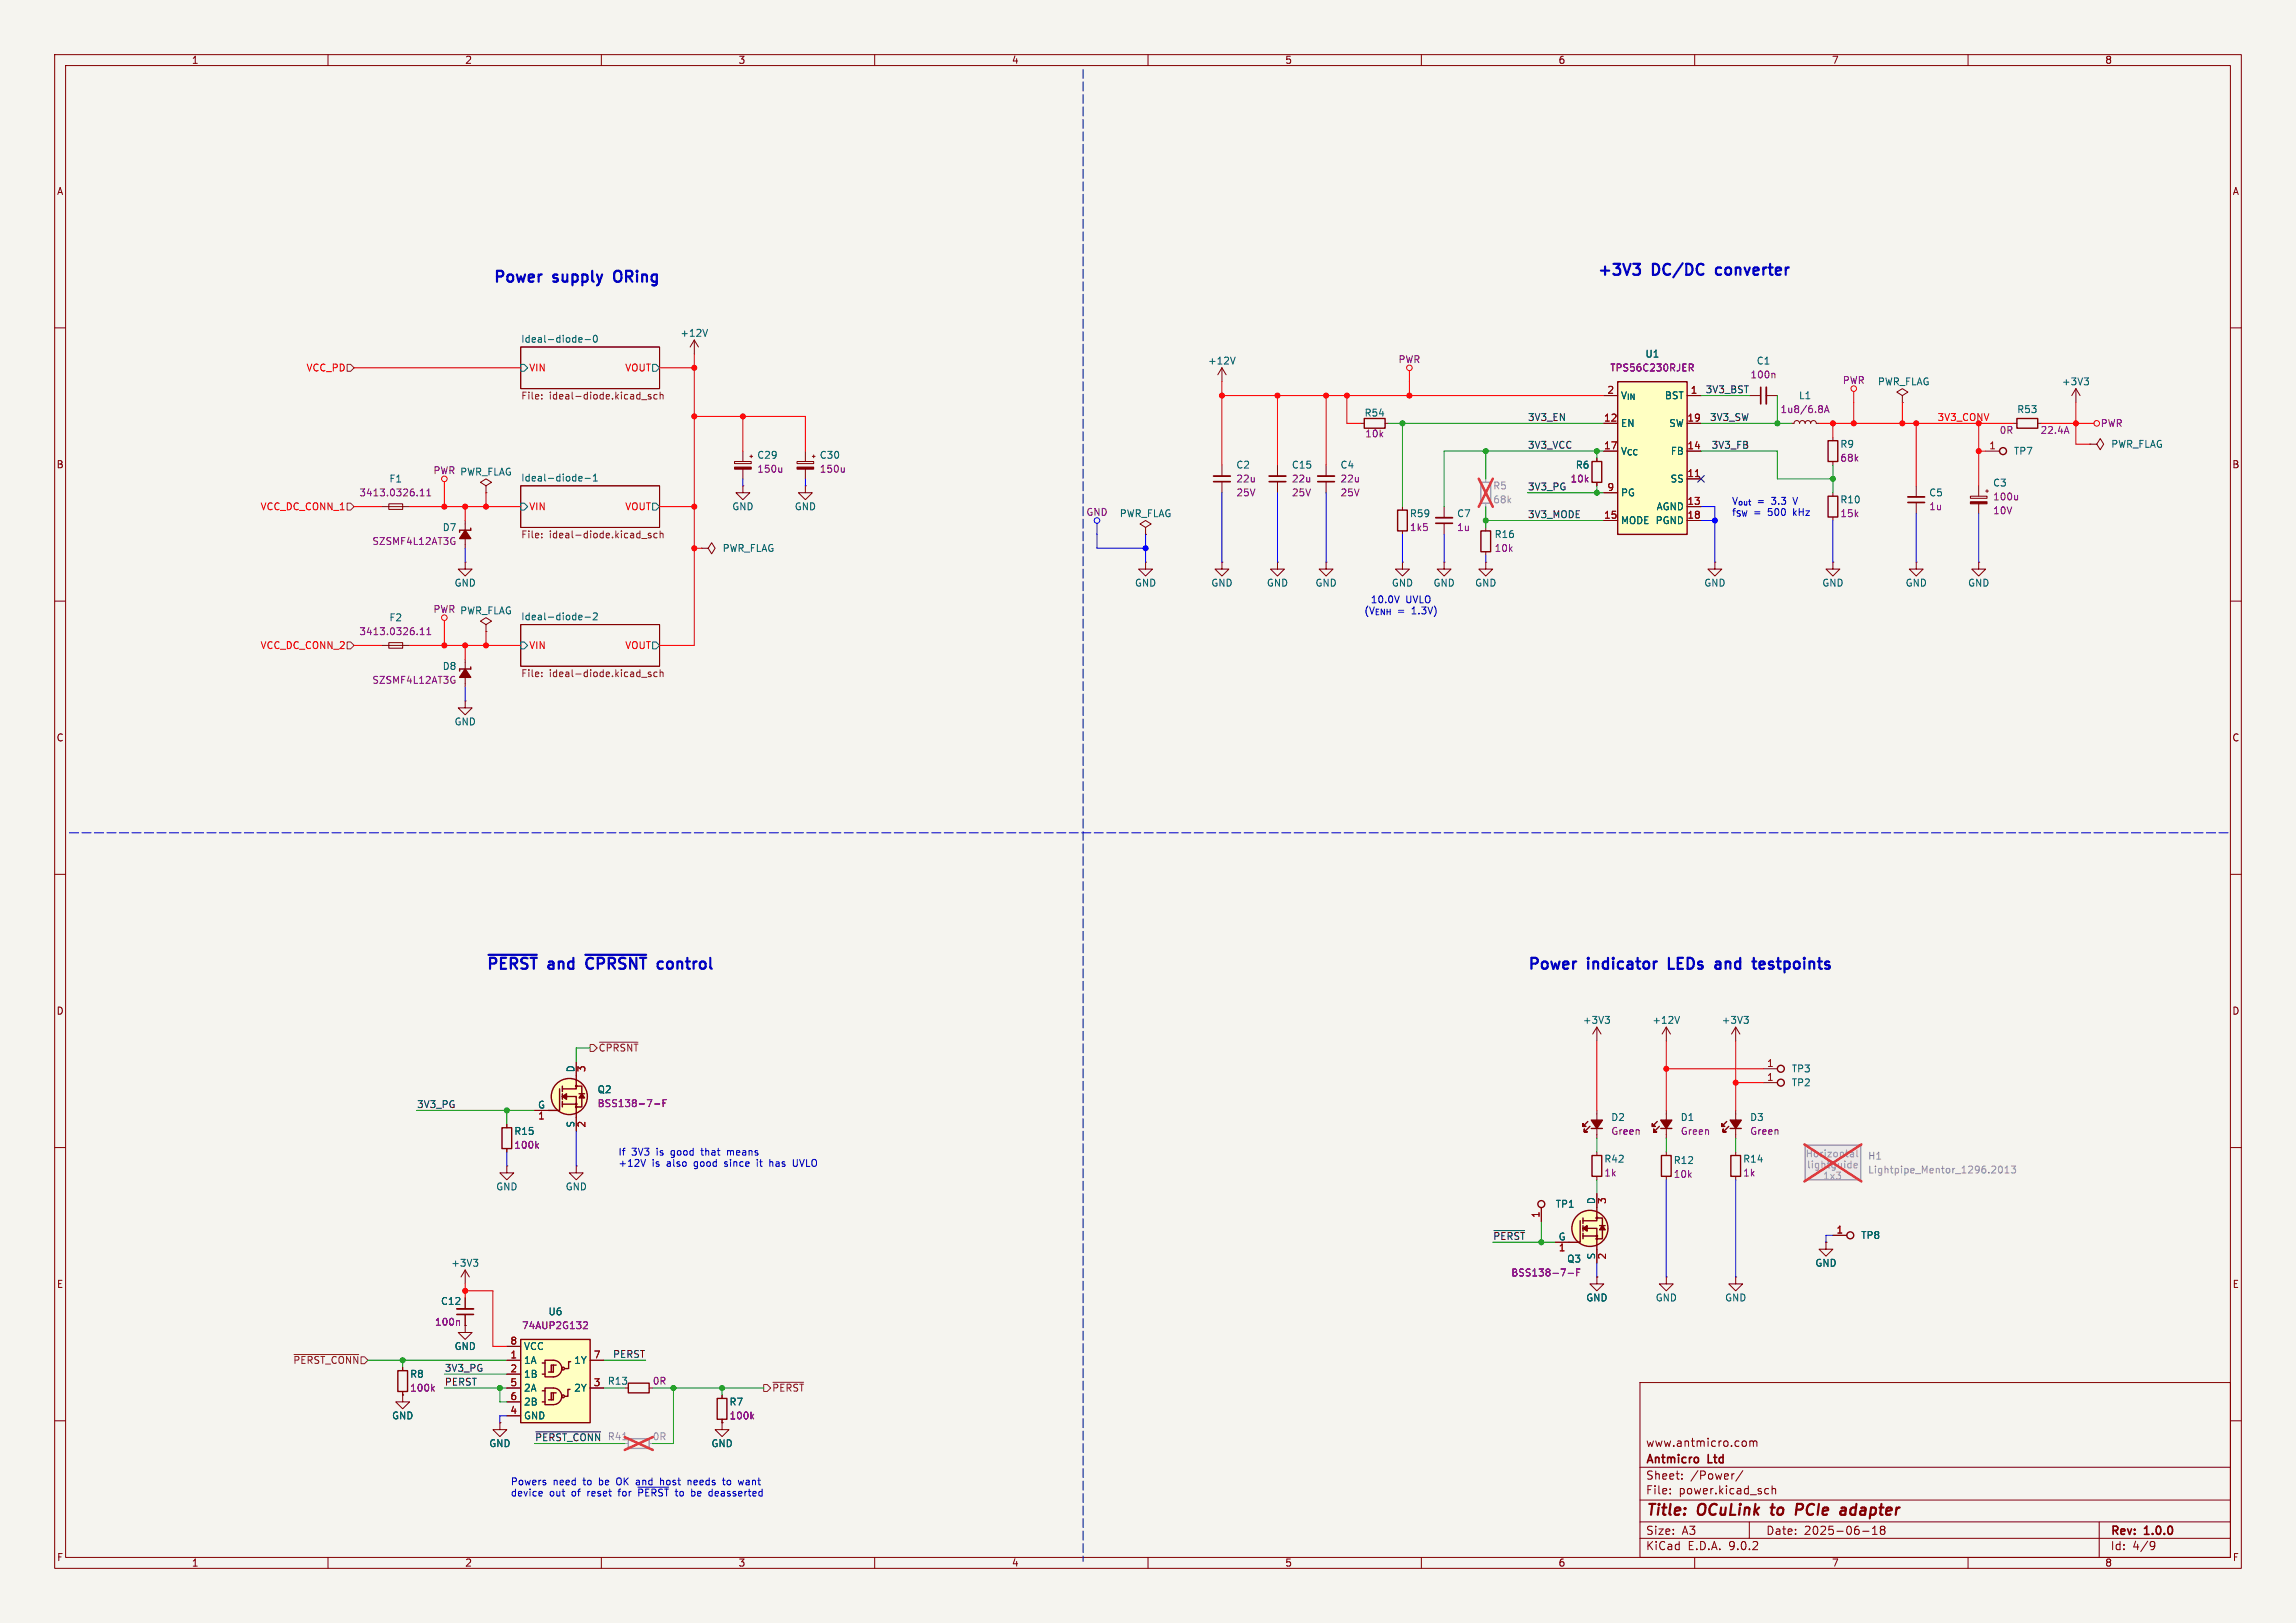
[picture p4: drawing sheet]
<svg xmlns="http://www.w3.org/2000/svg" width="420mm" height="297mm" viewBox="0 0 420 297" stroke-linecap="round" stroke-linejoin="round" font-family="sans-serif">
<defs><g id="words">
<g font-size="2.8" fill="#0000c2">
<text x="90.2" y="51.8">Power</text>
<text x="101.4" y="51.8">supply</text>
<text x="113.3" y="51.8">ORing</text>
<text x="292.1" y="50.6">+3V3</text>
<text x="302.4" y="50.6">DC/DC</text>
<text x="314.8" y="50.6">converter</text>
<text x="88.9" y="177.6">~{PERST}</text>
<text x="100.5" y="177.6">and</text>
<text x="108.2" y="177.6">~{CPRSNT}</text>
<text x="122.1" y="177.6">control</text>
<text x="279.4" y="177.6">Power</text>
<text x="290.6" y="177.6">indicator</text>
<text x="306.1" y="177.6">LEDs</text>
<text x="315.5" y="177.6">and</text>
<text x="323.3" y="177.6">testpoints</text>
</g>
<g font-size="2.8" fill="#840000">
<text x="301" y="277.9">Title:</text>
<text x="310.6" y="277.9">OCuLink</text>
<text x="324.9" y="277.9">to</text>
<text x="330.2" y="277.9">PCIe</text>
<text x="339.1" y="277.9">adapter</text>
</g>
<g font-size="2.1" fill="#840000">
<text x="301" y="268.2">Antmicro</text>
<text x="301" y="265">www.antmicro.com</text>
<text x="312.5" y="268.2">Ltd</text>
<text x="301" y="273.7">File:</text>
<text x="301" y="271">Sheet:</text>
<text x="307.1" y="273.7">power.kicad_sch</text>
<text x="309.2" y="271">/Power/</text>
<text x="301" y="281.1">Size:</text>
<text x="307.6" y="281.1">A3</text>
<text x="323" y="281.1">Date:</text>
<text x="330" y="281.1">2025-06-18</text>
<text x="386" y="281.3">Rev:</text>
<text x="392.4" y="281.3">1.0.0</text>
<text x="301" y="283.9">KiCad</text>
<text x="308.7" y="283.9">E.D.A.</text>
<text x="316.3" y="283.9">9.0.2</text>
<text x="386" y="283.9">Id:</text>
<text x="390.1" y="283.9">4/9</text>
</g>
<g font-size="1.8" fill="#840000">
<text x="35" y="11.9">1</text>
<text x="85" y="11.9">2</text>
<text x="135" y="11.9">3</text>
<text x="185" y="11.9">4</text>
<text x="235" y="11.9">5</text>
<text x="285" y="11.9">6</text>
<text x="335" y="11.9">7</text>
<text x="385" y="11.9">8</text>
<text x="10.3" y="35.9">A</text>
<text x="408.3" y="35.9">A</text>
<text x="10.3" y="85.9">B</text>
<text x="408.2" y="85.9">B</text>
<text x="10.3" y="135.9">C</text>
<text x="408.2" y="135.9">C</text>
<text x="10.3" y="185.9">D</text>
<text x="408.2" y="185.9">D</text>
<text x="10.3" y="235.9">E</text>
<text x="408.3" y="235.9">E</text>
<text x="10.3" y="285.9">F</text>
<text x="35" y="286.9">1</text>
<text x="85" y="286.9">2</text>
<text x="135" y="286.9">3</text>
<text x="185" y="286.9">4</text>
<text x="235" y="286.9">5</text>
<text x="285" y="286.9">6</text>
<text x="335" y="286.9">7</text>
<text x="385" y="286.9">8</text>
<text x="408.3" y="285.9">F</text>
</g>
<g font-size="1.8" fill="#006464">
<text x="95.2" y="62.8">Ideal-diode-0</text>
<text x="124.4" y="61.8">+12V</text>
<text x="300.9" y="65.6">U1</text>
<text x="220.9" y="66.9">+12V</text>
<text x="321.2" y="66.9">C1</text>
<text x="343.4" y="70.7">PWR_FLAG</text>
<text x="377.1" y="70.7">+3V3</text>
<text x="249.5" y="76.4">R54</text>
<text x="296.4" y="73.3">V_{IN}</text>
<text x="304.5" y="73.3">BST</text>
<text x="329" y="73.3">L1</text>
<text x="368.9" y="75.8">R53</text>
<text x="296.4" y="78.3">EN</text>
<text x="296.4" y="83.4">V_{CC}</text>
<text x="305.2" y="78.3">SW</text>
<text x="305.5" y="83.4">FB</text>
<text x="336.5" y="82.1">R9</text>
<text x="368.3" y="83.4">TP7</text>
<text x="386.1" y="82.1">PWR_FLAG</text>
<text x="71.1" y="88.5">F1</text>
<text x="95.2" y="88.2">Ideal-diode-1</text>
<text x="138.4" y="84.1">C29</text>
<text x="149.9" y="84.1">C30</text>
<text x="226.1" y="85.9">C2</text>
<text x="236.2" y="85.9">C15</text>
<text x="245.1" y="85.9">C4</text>
<text x="288.2" y="86">R6</text>
<text x="305.5" y="88.5">SS</text>
<text x="364.5" y="89.2">C3</text>
<text x="133.9" y="93.6">GND</text>
<text x="145.3" y="93.6">GND</text>
<text x="204.7" y="94.8">PWR_FLAG</text>
<text x="257.8" y="94.8">R59</text>
<text x="266.4" y="94.8">C7</text>
<text x="296.4" y="91">PG</text>
<text x="302.9" y="93.6">AGND</text>
<text x="336.5" y="92.3">R10</text>
<text x="352.8" y="91">C5</text>
<text x="80.9" y="97.4">D7</text>
<text x="132.1" y="101.2">PWR_FLAG</text>
<text x="273.3" y="98.7">R16</text>
<text x="296.4" y="96.1">MODE PGND</text>
<text x="83.1" y="107.5">GND</text>
<text x="207.5" y="107.5">GND</text>
<text x="221.5" y="107.5">GND</text>
<text x="231.6" y="107.5">GND</text>
<text x="240.5" y="107.5">GND</text>
<text x="254.5" y="107.5">GND</text>
<text x="262.1" y="107.5">GND</text>
<text x="269.7" y="107.5">GND</text>
<text x="311.7" y="107.5">GND</text>
<text x="333.2" y="107.5">GND</text>
<text x="348.5" y="107.5">GND</text>
<text x="359.9" y="107.5">GND</text>
<text x="71.1" y="113.9">F2</text>
<text x="95.2" y="113.6">Ideal-diode-2</text>
<text x="80.9" y="122.8">D8</text>
<text x="83.1" y="132.9">GND</text>
<text x="289.5" y="187.5">+3V3</text>
<text x="302.2" y="187.6">+12V</text>
<text x="314.9" y="187.5">+3V3</text>
<text x="105.2" y="196.3" transform="rotate(-90 105.2 196.3)">D</text>
<text x="327.7" y="196.4">TP3</text>
<text x="98.3" y="202.9">G</text>
<text x="109.2" y="200.2">Q2</text>
<text x="327.7" y="199">TP2</text>
<text x="94" y="207.9">R15</text>
<text x="105.2" y="206.4" transform="rotate(-90 105.2 206.4)">S</text>
<text x="294.6" y="205.3">D2</text>
<text x="307.3" y="205.3">D1</text>
<text x="320" y="205.3">D3</text>
<text x="293.4" y="212.9">R42</text>
<text x="306.1" y="213.2">R12</text>
<text x="318.8" y="212.9">R14</text>
<text x="90.7" y="218">GND</text>
<text x="103.4" y="218">GND</text>
<text x="284.5" y="221.2">TP1</text>
<text x="291.8" y="220.4" transform="rotate(-90 291.8 220.4)">D</text>
<text x="285" y="227.1">G</text>
<text x="340.4" y="226.9">TP8</text>
<text x="82.5" y="232">+3V3</text>
<text x="286.6" y="231.2">Q3</text>
<text x="291.8" y="230.6" transform="rotate(-90 291.8 230.6)">S</text>
<text x="332" y="232">GND</text>
<text x="80.6" y="239">C12</text>
<text x="290.1" y="238.3">GND</text>
<text x="302.8" y="238.3">GND</text>
<text x="315.5" y="238.3">GND</text>
<text x="100.2" y="240.9">U6</text>
<text x="83.1" y="247.2">GND</text>
<text x="95.8" y="247.2">VCC</text>
<text x="95.8" y="249.8">1A</text>
<text x="104.9" y="249.8">1Y</text>
<text x="74.9" y="252.3">R8</text>
<text x="95.8" y="252.3">1B</text>
<text x="95.8" y="254.9">2A</text>
<text x="95.8" y="257.4">2B</text>
<text x="104.9" y="254.9">2Y</text>
<text x="111.1" y="253.6">R13</text>
<text x="133.3" y="257.4">R7</text>
<text x="71.6" y="259.9">GND</text>
<text x="95.8" y="259.9">GND</text>
<text x="89.4" y="265">GND</text>
<text x="130" y="265">GND</text>
</g>
<g font-size="1.8" fill="#f00">
<text x="56" y="68.2">VCC_PD</text>
<text x="96.7" y="68.2">VIN</text>
<text x="114.3" y="68.2">VOUT</text>
<text x="354.3" y="77.1">3V3_CONV</text>
<text x="47.6" y="93.6">VCC_DC_CONN_1</text>
<text x="96.7" y="93.6">VIN</text>
<text x="114.3" y="93.6">VOUT</text>
<text x="47.6" y="119">VCC_DC_CONN_2</text>
<text x="96.7" y="119">VIN</text>
<text x="114.3" y="119">VOUT</text>
</g>
<g font-size="1.8" fill="#840084">
<text x="255.7" y="66.6">PWR</text>
<text x="294.5" y="68.2">TPS56C230RJER</text>
<text x="320.1" y="69.4">100n</text>
<text x="337" y="70.5">PWR</text>
<text x="325.6" y="75.8">1u8/6.8A</text>
<text x="249.6" y="80.2">10k</text>
<text x="365.7" y="79.6">0R</text>
<text x="373.2" y="79.6">22.4A</text>
<text x="384.2" y="78.3">PWR</text>
<text x="79.2" y="87">PWR PWR_FLAG</text>
<text x="138.4" y="86.7">150u</text>
<text x="149.9" y="86.7">150u</text>
<text x="226.1" y="88.5">22u</text>
<text x="236.2" y="88.5">22u</text>
<text x="245.1" y="88.5">22u</text>
<text x="287.2" y="88.5">10k</text>
<text x="336.5" y="84.7">68k</text>
<text x="65.6" y="91">3413.0326.11</text>
<text x="198.6" y="94.6">GND</text>
<text x="226.1" y="91">25V</text>
<text x="236.2" y="91">25V</text>
<text x="245.1" y="91">25V</text>
<text x="336.5" y="94.8">15k</text>
<text x="352.8" y="93.6">1u</text>
<text x="364.5" y="91.8">100u</text>
<text x="364.5" y="94.3">10V</text>
<text x="68" y="99.9">SZSMF4L12AT3G</text>
<text x="257.8" y="97.4">1k5</text>
<text x="266.4" y="97.4">1u</text>
<text x="273.3" y="101.2">10k</text>
<text x="79.2" y="112.4">PWR PWR_FLAG</text>
<text x="65.6" y="116.4">3413.0326.11</text>
<text x="68" y="125.3">SZSMF4L12AT3G</text>
<text x="109.2" y="202.8">BSS138-7-F</text>
<text x="294.6" y="207.9">Green</text>
<text x="307.3" y="207.9">Green</text>
<text x="320" y="207.9">Green</text>
<text x="94" y="210.4">100k</text>
<text x="293.4" y="215.5">1k</text>
<text x="306.1" y="215.7">10k</text>
<text x="318.8" y="215.5">1k</text>
<text x="276.3" y="233.8">BSS138-7-F</text>
<text x="79.5" y="242.8">100n</text>
<text x="95.4" y="243.4">74AUP2G132</text>
<text x="74.9" y="254.9">100k</text>
<text x="119.3" y="253.6">0R</text>
<text x="133.3" y="259.9">100k</text>
</g>
<g font-size="1.8" fill="#725600">
<text x="95.2" y="73.4">File:</text>
<text x="100.5" y="73.4">ideal-diode.kicad_sch</text>
<text x="95.2" y="98.8">File:</text>
<text x="100.5" y="98.8">ideal-diode.kicad_sch</text>
<text x="95.2" y="124.2">File:</text>
<text x="100.5" y="124.2">ideal-diode.kicad_sch</text>
<text x="109.4" y="192.6">~{CPRSNT}</text>
<text x="53.6" y="249.8">~{PERST_CONN}</text>
<text x="141.2" y="254.9">~{PERST}</text>
</g>
<g font-size="1.8" fill="#0f0f0f">
<text x="279.4" y="77.1">3V3_EN</text>
<text x="311.9" y="72">3V3_BST</text>
<text x="312.7" y="77.1">3V3_SW</text>
<text x="279.4" y="82.2">3V3_VCC</text>
<text x="313" y="82.2">3V3_FB</text>
<text x="279.4" y="89.8">3V3_PG</text>
<text x="279.4" y="94.9">3V3_MODE</text>
<text x="76.2" y="202.9">3V3_PG</text>
<text x="273" y="227">~{PERST}</text>
<text x="81.3" y="251.1">3V3_PG</text>
<text x="112" y="248.6">PERST</text>
<text x="81.3" y="253.7">PERST</text>
<text x="97.8" y="263.8">~{PERST_CONN}</text>
</g>
<g font-size="1.8" fill="#a90000">
<text x="293.3" y="77.2">12</text>
<text x="293.9" y="72.1">2</text>
<text x="308.6" y="77.2">19</text>
<text x="309.2" y="72.1">1</text>
<text x="293.3" y="82.3">17</text>
<text x="308.6" y="82.3">14</text>
<text x="363.8" y="82.3">1</text>
<text x="293.9" y="89.9">9</text>
<text x="308.6" y="87.4">11</text>
<text x="293.3" y="95">15</text>
<text x="308.6" y="92.5">13</text>
<text x="308.6" y="95">18</text>
<text x="107.4" y="196.3" transform="rotate(-90 107.4 196.3)">3</text>
<text x="323.1" y="195.3">1</text>
<text x="323.1" y="197.9">1</text>
<text x="98.4" y="205.2">1</text>
<text x="107.4" y="206.4" transform="rotate(-90 107.4 206.4)">2</text>
<text x="294.1" y="220.4" transform="rotate(-90 294.1 220.4)">3</text>
<text x="281.7" y="223" transform="rotate(-90 281.7 223)">1</text>
<text x="335.8" y="225.8">1</text>
<text x="285" y="229.3">1</text>
<text x="294.1" y="230.6" transform="rotate(-90 294.1 230.6)">2</text>
<text x="93.3" y="246.1">8</text>
<text x="93.3" y="248.7">1</text>
<text x="93.3" y="251.2">2</text>
<text x="108.5" y="248.7">7</text>
<text x="93.3" y="253.7">5</text>
<text x="93.3" y="256.3">6</text>
<text x="108.5" y="253.7">3</text>
<text x="93.3" y="258.8">4</text>
</g>
<g font-size="1.8" fill="#939391">
<text x="273" y="89.8">R5</text>
<text x="341.6" y="214.9">Lightpipe_Mentor_1296.2013</text>
<text x="341.6" y="212.4">H1</text>
<text x="111.1" y="263.7">R41</text>
</g>
<g font-size="1.8" fill="#9c9b98">
<text x="273" y="92.3">68k</text>
<text x="330.2" y="212">Horizontal</text>
<text x="330.5" y="214">lightguide</text>
<text x="333.4" y="216">1x3</text>
<text x="119.3" y="263.7">0R</text>
</g>
<g font-size="1.8" fill="#0000c2">
<text x="316.7" y="92.4">V_{out}</text>
<text x="316.7" y="94.5">f_{SW}</text>
<text x="320.8" y="94.5">=</text>
<text x="321.4" y="92.4">=</text>
<text x="323.5" y="94.5">500</text>
<text x="324.2" y="92.4">3.3</text>
<text x="328.3" y="94.5">kHz</text>
<text x="328.4" y="92.4">V</text>
<text x="249.5" y="112.6">(V_{ENH} 1.3V)</text>
<text x="250.7" y="110.6">10.0V</text>
<text x="255.6" y="112.6">=</text>
<text x="257.1" y="110.6">UVLO</text>
<text x="113" y="211.7">If</text>
<text x="113" y="213.7">+12V</text>
<text x="115.5" y="211.7">3V3</text>
<text x="119.3" y="213.7">is</text>
<text x="120.2" y="211.7">is</text>
<text x="122.1" y="213.7">also</text>
<text x="123" y="211.7">good</text>
<text x="127.2" y="213.7">good</text>
<text x="128.8" y="211.7">that</text>
<text x="133" y="213.7">since</text>
<text x="133.7" y="211.7">means</text>
<text x="139.1" y="213.7">it</text>
<text x="141.6" y="213.7">has</text>
<text x="146.1" y="213.7">UVLO</text>
<text x="93.3" y="272">Powers</text>
<text x="93.3" y="274.1">device</text>
<text x="100.5" y="274.1">out</text>
<text x="101.2" y="272">need</text>
<text x="104.7" y="274.1">of</text>
<text x="106.8" y="272">to</text>
<text x="107.7" y="274.1">reset</text>
<text x="109.9" y="272">be</text>
<text x="113.3" y="272">OK and</text>
<text x="113.6" y="274.1">for</text>
<text x="117.5" y="274.1">~{PERST}</text>
<text x="121.7" y="272">host</text>
<text x="124.5" y="274.1">to</text>
<text x="126.9" y="272">needs</text>
<text x="127.5" y="274.1">be</text>
<text x="131" y="274.1">deasserted</text>
<text x="133.6" y="272">to</text>
<text x="136.6" y="272">want</text>
</g>
</g></defs>
<path d="M0 0h420v297h-420z" fill="#f5f4ef" stroke="#f5f4ef" stroke-width=".18"/>
<g fill="none" stroke="#840000" stroke-width=".18">
<path d="M10 10h400v277h-400zM12 12h396v273h-396zM60 10v2M110 10v2M160 10v2M210 10v2M260 10v2M310 10v2M360 10v2M10 60h2M95.2 63.5h25.4v7.6h-25.4zM408 60h2"/>
<path d="M95.2 88.9h25.4v7.6h-25.4zM209.5 96.5l1.1-.6-1.1-.6-1 .6 1 .6v1.3M209.5 97.8h.1M223.5 85.1v2M223.5 88.1v2.1M233.7 85.1v2M233.7 88.1v2.1M242.6 85.1v2M242.6 88.1v2.1M10 110h2M95.2 114.3h25.4v7.6h-25.4zM223.5 102.9v1.2h-1.3l1.3 1.3 1.3-1.3h-1.3"/>
<path d="M223.5 102.9h.1M233.7 102.9v1.2h-1.3l1.3 1.3 1.2-1.3h-1.2M233.7 102.9h.1M242.6 102.9v1.2h-1.3l1.3 1.3 1.2-1.3h-1.2M242.6 102.9h.1M256.5 102.9v1.2h-1.2l1.2 1.3 1.3-1.3h-1.3M256.5 102.9h.1M408 110h2M10 160h2M408 160h2M10 210h2M408 210h2"/>
<path d="M85.1 242.6v1.2h-1.3l1.3 1.3 1.3-1.3h-1.3M85.1 242.6h.1M300 253h108v32h-108zM10 260h2M300 278.5h108M300 274.5h108M300 268.5h108M305.5 273.2v.2M305.5 272.5v.1M307.7 270.5v.2M307.7 269.8v.1M317.2 269.7l-.3 .1"/>
<path d="M318.8 269.1l-1.3 1.9M319.2 263.7l.2 .3v.4l-.2 .3M320 278.5v3M320.1 263.8l.4-.1 .2 .2M320.1 263.7v1M320.7 263.9l.2-.2 .4 .1 .1 .9M320.7 263.9v.8M323.1 272.4l.4 .1M323.5 273.3l-.4 .1M324.2 272.5l.2-.1 .3 .1 .1 .9M324.2 271.9v1.5M342.5 279.7l.4-.4v1.5"/>
<path d="M344 279.4l-.1 .2 .3 .3M344.2 279.9l-.3 .3 .1 .4 .2 .2 .5-.1 .1-.2-.1-.4-.2-.2M344.2 279.9h.3M344.7 279.4l.1 .2-.3 .3M384 278.5v6.5M408 260h2M60 285v2M110 285v2M160 285v2M210 285v2M260 285v2M300 281.5h108"/>
<path d="M310 285v2M340.7 280.2h1.2M342.5 280.8h.9M360 285v2M393.6 282.1l.5 .1a.99 .99 0 0 1-.4 1.4h-.3M394.2 282.7l-.3 .3h-.3"/>
</g>
<path d="M323.9 275.9h.7M324.3 275.2l-.3 1.7 .3 .3M329.5 275.2h-.8l-.2 2M329.6 276.2l-1 .1M337.4 275.9l.3 .3-.2 1M337.5 277.1l-.2 .1M337.6 276.3l-.6 .1" fill="none" stroke="#840000" stroke-width=".4"/>
<g fill="none" stroke="#006464" stroke-width=".18">
<path d="M95.2 66.7h.7l.6 .6-.6 .6h-.7zM106.1 61.8h.3l.1 .3-.6 .1M106.4 62.6h-.3M107 62.1h1M108.7 61.5l.1-.1a.68 .68 0 0 1 .5 .6 .68 .68 0 0 1-.5 .6l-.3-.5zM119.4 66.7h.6l.6 .6-.6 .6h-.6zM95.2 92.1h.7l.6 .6-.6 .6h-.7zM105.9 87.6l.6-.1-.1-.3h-.3l-.2 .2v.6h.5M107 87.5h1M108.5 88h.8M108.5 87.1l.4-.3v1.2M119.4 92.1h.6l.6 .6-.6 .6h-.6z"/>
<path d="M95.2 117.5h.7l.6 .6-.6 .6h-.7zM106.1 112.6h.3l.1 .3-.6 .1M106.4 113.4h-.3M107 112.9h1M108.5 112.3l.5-.1 .3 .3-.8 .9h.8M119.4 117.5h.6l.6 .6-.6 .6h-.6z"/>
</g>
<g fill="none" stroke="#725600" stroke-width=".18">
<path d="M99.1 72.9v.1M99.1 72.2v.2M117.4 73.1h.9M119.1 72.2h-.3l-.2 .2v.1l.5 .2v.3h-.5M120.2 72.2h-.4l-.2 .2 .1 .6h.5M120.8 72.3l.1-.1h.3l.1 .8M120.8 71.8v1.2M99.1 97.6v.2M99.1 98.3v.1M117.4 98.5h.9M119.1 97.6h-.3l-.2 .2v.1l.5 .2v.3h-.5M120.2 97.6h-.4l-.2 .2 .1 .6h.5"/>
<path d="M120.8 97.2v1.2M120.8 97.7l.1-.1h.3l.1 .8M99.1 123v.2M99.1 123.7v.1M117.4 123.9h.9M119.1 123h-.3l-.2 .2v.1l.5 .2v.3h-.5M120.2 123h-.4l-.2 .2 .1 .6h.5M120.8 122.6v1.2M120.8 123.1l.1-.1h.3l.1 .8"/>
</g>
<path d="M222 88.1h3M232.2 88.1h3M241 88.1h3.1" fill="none" stroke="#840000" stroke-width=".3"/>
<path d="M222 87.1h3M232.2 87.1h3M241 87.1h3.1" fill="none" stroke="#840000" stroke-width=".33"/>
<g fill="#ffffc2">
<path d="M102.9 198.8v1z"/>
<path d="M102.9 200.2v.5z"/>
<path d="M102.9 200.7v.5z"/>
<path d="M102.9 201.5v.6z"/>
<path d="M102.9 202.1v.5z"/>
</g>
<circle cx="104.1" cy="200.7" r="3.3" fill="#ffffc2" stroke="#ffffc2" stroke-width=".18"/>
<path d="M105.3 198.8h1.1v3.8h-1.1z" fill="#ffffc2"/>
<g fill="#ffffc2" stroke="#ffffc2" stroke-width=".18">
<circle cx="105.4" cy="198.8" r=".13"/>
<circle cx="105.4" cy="202.1" r=".13"/>
<circle cx="105.4" cy="202.6" r=".13"/>
</g>
<path d="M102.9 202.1h2.5" fill="none" stroke="#ffffc2" stroke-width=".18"/>
<path d="M105.9 200.2h1z" fill="#ffffc2"/>
<g fill="none" stroke="#840000" stroke-width=".25">
<path d="M249.6 76.6h3.8v1.8h-3.8zM368.9 76.6h3.8v1.8h-3.8zM86.1 96.6v.4h-2v.4M255.7 93.3h1.7v3.9h-1.7zM270.9 97.2h1.8v3.8h-1.8zM291.2 84.5h1.8v3.8h-1.8zM334.4 90.8h1.8v3.8h-1.8zM86.1 122v.4h-2v.4M102.4 199.3v3.9h-2.1M102.9 198.8v1M105.3 198.8h1.1v3.8h-1.1M105.4 196.9v2.4h-2.5"/>
<path d="M91.8 206.4h1.8v3.8h-1.8zM102.9 200.7h2.5v3.8M102.9 200.2v1M102.9 201.5v1.1M102.9 202.1h2.5M105.9 200.2h1M303.1 205.2l-.8 .9v-.5v.5h.5h-.5M303.5 206.1l-1 1v-.5v.5h.5h-.5M303.8 206.5h2M72.8 250.8h1.7v3.8h-1.7zM131.2 255.9h1.8v3.8h-1.8z"/>
<circle cx="366.4" cy="82.5" r=".63"/>
<circle cx="105.4" cy="198.8" r=".13"/>
<circle cx="104.1" cy="200.7" r="3.3"/>
<circle cx="105.4" cy="202.1" r=".13"/>
<circle cx="105.4" cy="202.6" r=".13"/>
</g>
<g fill="#840000" stroke="#840000" stroke-width=".25">
<path d="M102.9 200.7l.7-.5v1z"/>
<path d="M106.4 200.2l.5 .7h-1z"/>
<path d="M85.1 97l1 1.6h-2z"/>
<path d="M85.1 122.4l1 1.6h-2z"/>
<path d="M303.8 205h2l-1 1.5z"/>
</g>
<g fill="none" stroke="#840000" stroke-width=".18">
<path d="M127 62.2l-.8 1.3M127 62.2l.8 1.3M127 62.2v2.6M223.5 67.3l-.7 1.3M223.5 67.3l.8 1.3M223.5 67.3v2.6M248.9 77.5h.7M253.4 77.5h.6M368.3 77.5h.6M372.7 77.5h.7M379.7 71.1l-.7 1.3M379.7 71.1l.8 1.3"/>
<path d="M379.7 71.1v2.6M69.8 92.7h5.1M71.1 92.2h2.6v1h-2.6zM85.1 95.3v1.9M85.1 98.4v1.9M134.4 84.5h3v.3h-3zM135.9 88.9v1.3h1.3l-1.3 1.2-1.3-1.2h1.3M135.9 88.9h.1M135.9 82.6v1.8M135.9 85.8v1.8M137.2 83.5h.5M137.4 83.3v.5"/>
<path d="M145.8 84.5h3v.3h-3zM147.3 88.9v1.3h1.3l-1.3 1.2-1.3-1.2h1.3M147.3 88.9h.1M147.3 82.6v1.8M147.3 85.8v1.8M148.6 83.5h.5M148.8 83.3v.5M256.5 92.7v.6M256.5 97.2v.6M264.2 92.7v2M264.2 95.8v2M271.8 96.5v.7"/>
<path d="M292.1 83.8v.7M292.1 88.3v.6M335.3 90.2v.6M335.3 94.6v.7M350.5 88.9v2M350.5 91.9v2.1M360.4 90.8h3.1v.4h-3.1zM361.9 88.9v1.9M361.9 92.1v1.9M363.2 89.9h.5M363.2 82.6h2.6M363.5 89.6v.5"/>
<path d="M382.3 81.3h1.2l.7-1 .6 1-.6 1-.7-1M382.3 81.3h.1M69.8 118.1h5.1M71.1 117.6h2.6v1h-2.6zM85.1 102.9v1.2h-1.3l1.3 1.3 1.3-1.3h-1.3M85.1 102.9h.1M88.9 114.3l1-.6-1-.7-1 .7 1 .6v1.3M88.9 115.6h.1M128.3 100.3h1.2l.7-1 .6 1-.6 1-.7-1M128.3 100.3h.1M209.5 102.9v1.2h-1.2l1.2 1.3 1.3-1.3h-1.3M209.5 102.9h.1"/>
<path d="M264.2 102.9v1.2h-1.3l1.3 1.3 1.2-1.3h-1.2M264.2 102.9h.1M271.8 102.9v1.2h-1.3l1.3 1.3 1.2-1.3h-1.2M271.8 102.9h.1M271.8 101v.6M313.7 102.9v1.2h-1.3l1.3 1.3 1.3-1.3h-1.3M313.7 102.9h.1M335.3 102.9v1.2h-1.3l1.3 1.3 1.2-1.3h-1.2M335.3 102.9h.1M350.5 102.9v1.2h1.3l-1.3 1.3-1.3-1.3h1.3M350.5 102.9h.1M361.9 102.9v1.2h1.3l-1.3 1.3-1.2-1.3h1.2"/>
<path d="M361.9 102.9h.1M85.1 128.3v1.2h-1.3l1.3 1.3 1.3-1.3h-1.3M85.1 128.3h.1M85.1 120.7v1.9M85.1 123.8v1.9M105.4 194.3v2.6M292.1 188l-.8 1.2M292.1 188l.8 1.2M292.1 188v2.5M304.8 188l-.8 1.2M304.8 188l.8 1.2M304.8 188v2.5"/>
<path d="M317.5 188l-.8 1.2M317.5 188l.8 1.2M317.5 188v2.5M92.7 213.4v1.2h-1.3l1.3 1.3 1.3-1.3h-1.3M92.7 213.4h.1M92.7 205.7v.7M92.7 210.2v.6M97.8 203.2h2.5M105.4 213.4v1.2h-1.3l1.3 1.3 1.3-1.3h-1.3M105.4 213.4h.1M105.4 204.5v2.5M304.8 203.2v1.9"/>
<path d="M304.8 206.4v1.9M85.1 232.4v2.5M85.1 237.5v2M85.1 232.4l-.8 1.3M85.1 232.4l.8 1.3M334 227.3v1.3h-1.3l1.3 1.3 1.3-1.3h-1.3M334 227.3h.1M73.7 255.3v1.2h-1.3l1.3 1.3 1.2-1.3h-1.2M73.7 255.3h.1M73.7 250.2v.6M73.7 254.6v.7M85.1 240.5v2.1"/>
<path d="M132.1 255.3v.6M132.1 259.7v.6M91.4 260.3v1.3h-1.2l1.2 1.3 1.3-1.3h-1.3M91.4 260.3h.1M132.1 260.3v1.3h-1.3l1.3 1.3 1.2-1.3h-1.2M132.1 260.3h.1"/>
</g>
<g fill="none" stroke="#840084" stroke-width=".18">
<path d="M378 78l.5 1.3M76.9 89.8l.3-.3v1.2M76.9 90.7h.7M78.1 89.8l.3-.3v1.2M78.1 90.7h.7M83 99.1h.2v.4l-.2 .1M83 98.4h.2M143 85.6v.8M143 86.3l-.2 .1M154.4 85.6v.8M154.4 86.3l-.1 .1M369.1 90.6v.9"/>
<path d="M369.1 91.4l-.2 .1M76.9 116.1h.7M76.9 115.2l.3-.3v1.2M78.1 116.1h.7M78.1 115.2l.3-.3v1.2M83 124.5h.2v.4l-.2 .1M83 123.8h.2M98.1 209.6l.4 .5M98.5 209.3l-.5 .5M119.7 202h1M121.3 201.8h.4M121.9 201.2h-.6v1.3"/>
<path d="M79.1 254.1l.3 .5M79.4 253.7l-.4 .5M83.9 241.7l.2 .1v.7M137.5 259.2l.4 .5M137.9 258.8l-.5 .5"/>
</g>
<path d="M262.6 95.8h3.1M349 91.9h3M83.6 240.5h3" fill="none" stroke="#840000" stroke-width=".3"/>
<path d="M262.6 94.7h3.1M349 90.9h3M83.6 239.5h3" fill="none" stroke="#840000" stroke-width=".33"/>
<path d="M129.4 60.3l-.4 1.2M225.9 65.3l-.4 1.3M381.2 69.2h.8l-.4 .4M381.8 69.6l.2 .3v.3l-.2 .2M293.6 186h.8l-.4 .5M294.2 186.5l.2 .2v.3l-.2 .3M307.2 186l-.4 1.3M319 186h.8l-.4 .5M319.6 186.5l.2 .2v.3l-.2 .3M86.6 230.4h.8l-.4 .5M87.1 230.9l.3 .3v.3l-.3 .2" fill="none" stroke="#006464" stroke-width=".18"/>
<path d="M270.9 88.3h1.8v3.8h-1.8z" fill="none" stroke="#9c9b98" stroke-width=".25"/>
<path d="M271.8 87.6v.7M271.8 92.1v.6" fill="none" stroke="#9c9b98" stroke-width=".18"/>
<path d="M270.5 87.6l2.6 5.1M273.1 87.6l-2.6 5.1" fill="none" stroke="#e12e31" stroke-width=".46"/>
<g fill="#840000" stroke="#840000" stroke-width=".18">
<path d="M360.4 91.8h3.1v.4h-3.1z"/>
<path d="M145.8 85.5h3v.4h-3z"/>
<path d="M134.4 85.5h3v.4h-3z"/>
</g>
<path d="M330.2 209.6h10.2v6.3h-10.2z" fill="#ebeae8"/>
<path d="M330.2 209.6h10.2v6.3h-10.2z" fill="none" stroke="#9c9b98" stroke-width=".25"/>
<path d="M338.5 212.9h.1M338.6 212.5v1.2M338.6 213.7h-.1M338.6 210.9h.4l.1 .8M339.1 211.6l-.5 .1M339.1 211.2h-.5M339.1 213.3l.6-.1v-.3h-.4l-.2 .2 .1 .6h.5M339.7 210.4v1.1l.2 .2" fill="none" stroke="#9c9b98" stroke-width=".18"/>
<path d="M365.7 213.4h.2a.68 .68 0 0 1 .4 .6 .68 .68 0 0 1-.4 .7 .84 .84 0 0 1-.2-1.3zM366.8 214.7h.7M366.8 213.8l.3-.4v1.3M367.9 213.4h.8l-.4 .5 .3 .1v.5l-.1 .2-.6-.2" fill="none" stroke="#939391" stroke-width=".18"/>
<path d="M330.1 209.4l10.4 6.8M340.5 209.4l-10.4 6.8" fill="none" stroke="#e12e31" stroke-width=".46"/>
<g fill="none" stroke="#840000" stroke-width=".25">
<path d="M334.4 80.6h1.8v3.9h-1.8z"/>
<circle cx="325.8" cy="195.6" r=".63"/>
<circle cx="338.5" cy="226.1" r=".63"/>
</g>
<path d="M327.7 77.5h.5l.1-.4 .4-.1 .3 .1 .2 .4 .1-.4 .4-.1 .4 .1 .1 .4 .1-.4 .4-.1 .4 .1 .1 .4 .2-.4 .3-.1 .4 .1 .1 .4h.5M348 72.4l1-.6-1-.7-1 .7 1 .6v1.3M348 73.7h.1M335.3 80v.6M335.3 84.5v.6M322.6 195.6h2.5M335.3 226.1h2.5" fill="none" stroke="#840000" stroke-width=".18"/>
<path d="M333.3 74.3l.1 .2-.1 .2M333.3 74.8l.1 .2-.1 .4M333.7 75.5l.5-1.3 .4 1.3M333.9 75.1h.6" fill="none" stroke="#840084" stroke-width=".18"/>
<g fill="#ffffc2">
<path d="M95.2 245.1h12.7v15.2h-12.7z"/>
<path d="M99.2 249.4h.5z"/>
<path d="M99.2 251.5h.5z"/>
<path d="M99.2 254.5h.5z"/>
<path d="M99.2 256.5h.5z"/>
<path d="M100.8 249.8v1.3z"/>
<path d="M100.8 254.9v1.3z"/>
</g>
<g fill="#ffffc2" stroke="#ffffc2" stroke-width=".18">
<path d="M101.2 250.4h1.6a1.53 1.53 0 0 1-1.6 1.6z"/>
<path d="M101.2 248.9a1.54 1.54 0 0 1 1.6 1.5l-1.6 .1z"/>
<path d="M101.2 255.5h1.6a1.53 1.53 0 0 1-1.6 1.5z"/>
<path d="M101.2 254a1.53 1.53 0 0 1 1.5 1.5h-1.5z"/>
</g>
<g fill="#ffffc2">
<path d="M99.7 248.9h1.5v3.1h-1.5z"/>
<path d="M101.2 249.8v1.3z"/>
<path d="M100.3 251.1h.9z"/>
<path d="M99.7 254h1.5v3h-1.5z"/>
<path d="M101.2 254.9v1.3z"/>
<path d="M100.3 256.2h.9z"/>
<path d="M100.8 249.8h.9z"/>
<path d="M100.8 254.9h.9z"/>
</g>
<g fill="#ffffc2" stroke="#ffffc2" stroke-width=".18">
<circle cx="103" cy="250.4" r=".25"/>
<circle cx="103" cy="255.5" r=".25"/>
</g>
<g fill="#ffffc2">
<path d="M103.9 254.3v1.2h-.6l1-1.2z"/>
<path d="M104 249.2v1.2h-.6l1-1.2z"/>
</g>
<g fill="none" stroke="#840000" stroke-width=".25">
<path d="M290.4 205.2l-.8 .9v-.5v.5h.5h-.5M290.8 206.1l-1 1v-.5v.5h.5h-.5M291.1 206.5h2M303.9 211.5h1.8v3.8h-1.8zM315.8 205.2l-.8 .9v-.5v.5h.5h-.5M316.2 206.1l-1 1v-.5v.5h.5h-.5M316.5 206.5h2M316.6 211.5h1.8v3.8h-1.8zM95.2 245.1h12.7v15.2h-12.7zM99.2 249.4h.5M99.2 251.5h.5M99.2 254.5h.5"/>
<path d="M99.2 256.5h.5M99.7 248.9h1.5a1.52 1.52 0 0 1 1.6 1.5 1.52 1.52 0 0 1-1.6 1.6h-1.5zM99.7 254h1.5a1.52 1.52 0 0 1 1.6 1.5 1.52 1.52 0 0 1-1.6 1.5h-1.5zM101.2 249.8v1.3h-.9M101.2 254.9v1.3h-.9M101.7 249.8h-.9v1.3M101.7 254.9h-.9v1.3M104.3 254.3h-.4v1.2h-.6M104.4 249.2h-.4v1.2h-.6M114.9 253.1h3.8v1.8h-3.8z"/>
<circle cx="325.8" cy="198.1" r=".63"/>
<circle cx="281.9" cy="220.3" r=".63"/>
<circle cx="103" cy="250.4" r=".25"/>
<circle cx="103" cy="255.5" r=".25"/>
</g>
<g fill="none" stroke="#840000" stroke-width=".18">
<path d="M88.9 88.9l1-.6-1-.7-1 .7 1 .6v1.3M88.9 90.2h.1M322.6 198.1h2.5M292.1 203.2v1.9M292.1 206.4v1.9M304.8 210.8v.7M304.8 215.3v.6M317.5 203.2v1.9M317.5 206.4v1.9M317.5 210.8v.7M317.5 215.3v.6M281.9 221v2.5"/>
<path d="M304.8 233.7v1.2h-1.3l1.3 1.3 1.3-1.3h-1.3M304.8 233.7h.1M317.5 233.7v1.2h-1.3l1.3 1.3 1.3-1.3h-1.3M317.5 233.7h.1M92.7 246.4h2.5M92.7 248.9h2.5M92.7 251.5h2.5M92.7 254h2.5M92.7 256.5h2.5M92.7 259.1h2.5M107.9 248.9h2.6M107.9 254h2.6"/>
<path d="M114.3 254h.6M118.7 254h.7"/>
</g>
<path d="M106.8 241.9h.4l.3 .3-.8 .9h.8" fill="none" stroke="#840084" stroke-width=".18"/>
<path d="M114.9 263.3h3.8v1.7h-3.8z" fill="none" stroke="#9c9b98" stroke-width=".25"/>
<path d="M114.3 264.2h.6M118.7 264.2h.7" fill="none" stroke="#9c9b98" stroke-width=".18"/>
<path d="M113.9 263.5h.7" fill="none" stroke="#939391" stroke-width=".18"/>
<path d="M114.3 263l5.1 2.3M119.4 263l-5.1 2.3" fill="none" stroke="#e12e31" stroke-width=".46"/>
<g fill="#840000" stroke="#840000" stroke-width=".25">
<path d="M291.1 205h2l-1 1.5z"/>
<path d="M316.5 205h2l-1 1.5z"/>
</g>
<g fill="#ffffc2">
<path d="M289.6 222.9v1z"/>
<path d="M289.6 224.3v.5z"/>
<path d="M289.6 224.8v.5z"/>
<path d="M289.6 225.7v.5z"/>
<path d="M289.6 226.2v.5z"/>
</g>
<circle cx="290.8" cy="224.8" r="3.3" fill="#ffffc2" stroke="#ffffc2" stroke-width=".18"/>
<path d="M292 222.9h1.1v3.8h-1.1z" fill="#ffffc2"/>
<g fill="#ffffc2" stroke="#ffffc2" stroke-width=".18">
<circle cx="292.1" cy="222.9" r=".13"/>
<circle cx="292.1" cy="226.2" r=".13"/>
<circle cx="292.1" cy="226.7" r=".13"/>
</g>
<path d="M289.6 226.2h2.5" fill="none" stroke="#ffffc2" stroke-width=".18"/>
<path d="M292.6 224.3h1z" fill="#ffffc2"/>
<g fill="none" stroke="#840000" stroke-width=".25">
<path d="M289.1 223.4v3.9h-2.1M289.6 224.8h2.5v3.8M289.6 222.9v1M289.6 224.3v1M289.6 225.7v1M289.6 226.2h2.5M292 222.9h1.1v3.8h-1.1M292.1 221v2.4h-2.5M292.6 224.3h1"/>
<circle cx="290.8" cy="224.8" r="3.3"/>
<circle cx="292.1" cy="226.2" r=".13"/>
<circle cx="292.1" cy="226.7" r=".13"/>
<circle cx="292.1" cy="222.9" r=".13"/>
</g>
<g fill="#840000" stroke="#840000" stroke-width=".25">
<path d="M289.6 224.8l.7-.5v1z"/>
<path d="M293.1 224.3l.5 .7h-1z"/>
</g>
<path d="M320 72.4h2.1M323.1 72.4h2M292.1 218.4v2.6M284.5 227.3h2.5M292.1 228.6v2.5" fill="none" stroke="#840000" stroke-width=".18"/>
<path d="M324.5 68.3l.2 .2v.7M286.8 233h1M288.4 232.8h.4M289 232.2h-.6v1.3" fill="none" stroke="#840084" stroke-width=".18"/>
<path d="M322.1 70.9v3" fill="none" stroke="#840000" stroke-width=".3"/>
<path d="M323.1 70.9v3" fill="none" stroke="#840000" stroke-width=".33"/>
<path d="M295.9 69.9h12.7v27.9h-12.7z" fill="#ffffc2"/>
<path d="M295.9 69.9h12.7v27.9h-12.7zM291.2 211.5h1.8v3.8h-1.8z" fill="none" stroke="#840000" stroke-width=".25"/>
<g fill="none" stroke="#840000" stroke-width=".18">
<path d="M293.4 72.4h2.5M293.4 77.5h2.5M308.6 72.4h2.5M308.6 77.5h2.5M292.1 83.8v.7M292.1 88.3v.6M293.4 82.6h2.5M293.4 90.2h2.5M293.4 95.3h2.5M308.6 82.6h2.5M308.6 95.3h2.5M308.6 87.6h2.5"/>
<path d="M308.6 92.7h2.5M105.4 194.3v2.6M92.7 205.7v.7M92.7 210.2v.6M97.8 203.2h2.5M105.4 204.5v2.5M292.1 210.8v.7M292.1 215.3v.6M292.1 218.4v2.6M85.1 237.5v2M281.9 221v2.5M284.5 227.3h2.5"/>
<path d="M292.1 233.7v1.2h-1.3l1.3 1.3 1.3-1.3h-1.3M292.1 233.7h.1M292.1 228.6v2.5M334 227.3h.1M335.3 226.1h2.5M73.7 255.3h.1M73.7 250.2v.6M73.7 254.6v.7M85.1 242.6h.1M85.1 240.5v2.1M92.7 246.4h2.5M92.7 248.9h2.5"/>
<path d="M92.7 251.5h2.5M92.7 254h2.5M92.7 256.5h2.5M92.7 259.1h2.5M107.9 248.9h2.6M107.9 254h2.6M132.1 255.3v.6M132.1 259.7v.6M91.4 260.3h.1M132.1 260.3h.1"/>
</g>
<path d="M310.1 87.2h.7" fill="none" stroke="#a90000" stroke-width=".18"/>
<g fill="none" stroke="#840084" stroke-width=".18">
<path d="M309 66.6h.5l.2 .3-.1 .3-.6 .1M309.3 67.3l.4 .6M98.1 209.6l.4 .5M98.5 209.3l-.5 .5M119.7 202h1M121.3 201.8h.4M121.9 201.2h-.6v1.3M286.8 233h1M288.4 232.8h.4M289 232.2h-.6v1.3M79.1 254.1l.3 .5M79.4 253.7l-.4 .5"/>
<path d="M83.9 241.7l.2 .1v.7M106.8 241.9h.4l.3 .3-.8 .9h.8M137.5 259.2l.4 .5M137.9 258.8l-.5 .5"/>
</g>
<g fill="none" stroke="#f00" stroke-width=".18">
<path d="M64.8 67.3h30.4M120.6 67.3h6.4M127 76.2h20.3v6.4M127 64.8v53.3h-6.4M135.9 76.2v6.4M223.5 72.4h69.9M223.5 69.9v15.2M233.7 72.4v12.7M242.6 72.4v12.7M246.4 72.4v5.1h2.5M257.8 67.8v4.6M332.7 77.5h35.6"/>
<path d="M335.3 77.5v2.5M339.1 71.6v5.9M348 73.7v3.8M350.5 77.5v11.4M361.9 77.5v11.4M373.4 77.5h9.6M379.7 73.7v7.6h2.6M64.8 92.7h5M74.9 92.7h20.3M81.3 88.1v4.6M85.1 92.7v2.6M88.9 90.2v2.5"/>
<path d="M120.6 92.7h6.4M361.9 82.6h1.3M64.8 118.1h5M74.9 118.1h20.3M81.3 113.5v4.6M85.1 118.1v2.6M88.9 115.6v2.5M127 100.3h1.3M292.1 190.5v12.7M304.8 190.5v12.7M304.8 195.6h17.8M317.5 190.5v12.7"/>
<path d="M317.5 198.1h5.1M85.1 234.9v2.6M85.1 236.2h5.1v10.2h2.5"/>
<circle cx="257.8" cy="67.3" r=".51"/>
<circle cx="339.1" cy="71.1" r=".51"/>
<circle cx="383.5" cy="77.5" r=".51"/>
<circle cx="81.3" cy="87.6" r=".51"/>
<circle cx="81.3" cy="113" r=".51"/>
</g>
<g fill="none" stroke="#00f" stroke-width=".18">
<path d="M135.9 87.6v1.3M147.3 87.6v1.3M200.7 95.8v4.5h8.8M209.5 97.8v5.1M223.5 90.2v12.7M233.7 90.2v12.7M242.6 90.2v12.7M256.5 97.8v5.1M264.2 97.8v5.1M311.1 95.3h2.6M311.1 92.7h2.6v10.2M335.3 95.3v7.6"/>
<path d="M350.5 94v8.9M361.9 94v8.9M85.1 100.3v2.6M271.8 101.6v1.3M85.1 125.7v2.6M92.7 210.8v2.6M105.4 207v6.4M304.8 215.9v17.8M317.5 215.9v17.8M292.1 231.1v2.6M335.3 226.1h-1.3v1.2M92.7 259.1h-1.3v1.2"/>
<circle cx="200.7" cy="95.3" r=".51"/>
</g>
<path d="M63.5 66.7h.6l.7 .6-.7 .6h-.6zM63.5 92.1h.6l.7 .6-.7 .6h-.6zM63.5 117.5h.6l.7 .6-.7 .6h-.6zM107.9 191.1h.7l.6 .7-.6 .6h-.7zM109.6 190.7h7.1M53.8 247.9h11.8M139.7 253.4h.6l.7 .6-.7 .6h-.6zM141.4 253h5.6" fill="none" stroke="#725600" stroke-width=".18"/>
<path d="M273.3 225.2h5.6M98 262h11.9" fill="none" stroke="#0f0f0f" stroke-width=".18"/>
<path d="M198.1 12.7v273M12.7 152.4h395" fill="none" stroke="#0000c2" stroke-width=".18" stroke-dasharray="1.7 .6"/>
<g fill="none" stroke="#009600" stroke-width=".18">
<path d="M254 77.5h39.4M256.5 77.5v15.2M311.1 72.4h8.9M311.1 77.5h16.6M325.1 72.4v5.1M271.8 95.3h21.6M271.8 82.6v5M271.8 92.7v3.8M279.4 90.2h14M292.1 82.6v1.2M292.1 88.9v1.3M293.4 82.6h-29.2v10.1"/>
<path d="M311.1 82.6h14v5h10.2M335.3 85.1v5.1M107.9 191.8h-2.5v2.5M76.2 203.2h21.6M92.7 203.2v2.5M292.1 208.3v2.5M292.1 215.9v2.5M304.8 208.3v2.5M317.5 208.3v2.5M273 227.3h11.5M281.9 223.5v3.8M67.3 248.9h25.4"/>
<path d="M73.7 248.9v1.3M81.3 254h11.4M81.3 251.5h11.4M91.4 254v2.5h1.3M110.5 254h3.8M110.5 248.9h7.6M119.4 254h20.3M123.2 254v10.2h-3.8M132.1 254v1.3M97.8 264.2h16.5"/>
</g>
<path d="M310.5 87l1.3 1.2M311.8 87l-1.3 1.2" fill="none" stroke="#000084" stroke-width=".18"/>
<g fill="none" stroke="#0000c2" stroke-width=".4">
<path d="M112.6 49.6a1.42 1.42 0 0 0 0 1.9M298.7 48.3h1.3l-.7 .7a.54 .54 0 0 1 .7 .4v.5l-.2 .3-.8 .1M314 49.1l-.1 .2 .1 .8M89.4 174.7h8.8M107.1 174.7h11.1M107.4 175.6a1.39 1.39 0 0 0 0 1.4M305.3 175.3v2h.9M314 176h.4l.3 .2M314.7 177.2l-.7 .1M314.7 176.4l-.7 .1M320.5 176h.8M321.1 177.3h.2"/>
<path d="M322.5 176h-.4l-.2 .2v1l.6 .1M322.8 176.4l-.9 .2"/>
</g>
<g fill="none" stroke="#0000c2" stroke-width=".18">
<path d="M256 109l-.5 1.3M118.1 212.2l-.4 1.2M133.1 210.6v.8M133.3 210.6l-.2 .1M138.5 212.6v.8M140.8 212.2v1.2M141.2 212.6l-.4 .1M145.1 212.2v1l.3 .2h.3M98.8 272.9l.3 .1 .1 .2-.6 .1M99.1 273.7l-.3 .1M99.8 271.4v.3M116.7 272.1h5.6"/>
<path d="M116.8 272.5v1.3M116.8 273.2h.5M120.8 270.5v1.2M121.2 270.9l-.4 .1M125.9 271l.3-.1 .2 .2M125.9 270.9v.8M126.5 273l.4-.1 .2 .1M127.1 273.6l-.2 .2-.4-.1M129.9 272.9l.4 .1M130.3 273.7l-.4 .1M130.3 272.5v1.3M132.1 270.9h.5"/>
<path d="M132.3 270.5v1l.3 .2M136 270.9l-.2 .8-.3-.6"/>
</g>
<g fill="#f00" stroke="#f00" stroke-width=".18">
<circle cx="81.3" cy="92.7" r=".46"/>
<circle cx="127" cy="76.2" r=".46"/>
<circle cx="127" cy="67.3" r=".46"/>
<circle cx="135.9" cy="76.2" r=".46"/>
<circle cx="88.9" cy="92.7" r=".46"/>
<circle cx="85.1" cy="92.7" r=".46"/>
<circle cx="85.1" cy="236.2" r=".46"/>
<circle cx="88.9" cy="118.1" r=".46"/>
<circle cx="127" cy="100.3" r=".46"/>
<circle cx="127" cy="92.7" r=".46"/>
<circle cx="81.3" cy="118.1" r=".46"/>
<circle cx="85.1" cy="118.1" r=".46"/>
<circle cx="257.8" cy="72.4" r=".46"/>
<circle cx="242.6" cy="72.4" r=".46"/>
<circle cx="246.4" cy="72.4" r=".46"/>
<circle cx="233.7" cy="72.4" r=".46"/>
<circle cx="223.5" cy="72.4" r=".46"/>
<circle cx="317.5" cy="198.1" r=".46"/>
<circle cx="304.8" cy="195.6" r=".46"/>
<circle cx="335.3" cy="77.5" r=".46"/>
<circle cx="339.1" cy="77.5" r=".46"/>
<circle cx="361.9" cy="82.6" r=".46"/>
<circle cx="379.7" cy="77.5" r=".46"/>
<circle cx="350.5" cy="77.5" r=".46"/>
<circle cx="348" cy="77.5" r=".46"/>
</g>
<g fill="#009600" stroke="#009600" stroke-width=".18">
<circle cx="132.1" cy="254" r=".46"/>
<circle cx="123.2" cy="254" r=".46"/>
<circle cx="92.7" cy="203.2" r=".46"/>
<circle cx="73.7" cy="248.9" r=".46"/>
<circle cx="91.4" cy="254" r=".46"/>
<circle cx="292.1" cy="90.2" r=".46"/>
<circle cx="271.8" cy="95.3" r=".46"/>
<circle cx="256.5" cy="77.5" r=".46"/>
<circle cx="271.8" cy="82.6" r=".46"/>
<circle cx="281.9" cy="227.3" r=".46"/>
<circle cx="325.1" cy="77.5" r=".46"/>
<circle cx="335.3" cy="87.6" r=".46"/>
<circle cx="292.1" cy="82.6" r=".46"/>
</g>
<g fill="#00f" stroke="#00f" stroke-width=".18">
<circle cx="209.5" cy="100.3" r=".46"/>
<circle cx="313.7" cy="95.3" r=".46"/>
</g>
<use href="#words"/>
</svg>
